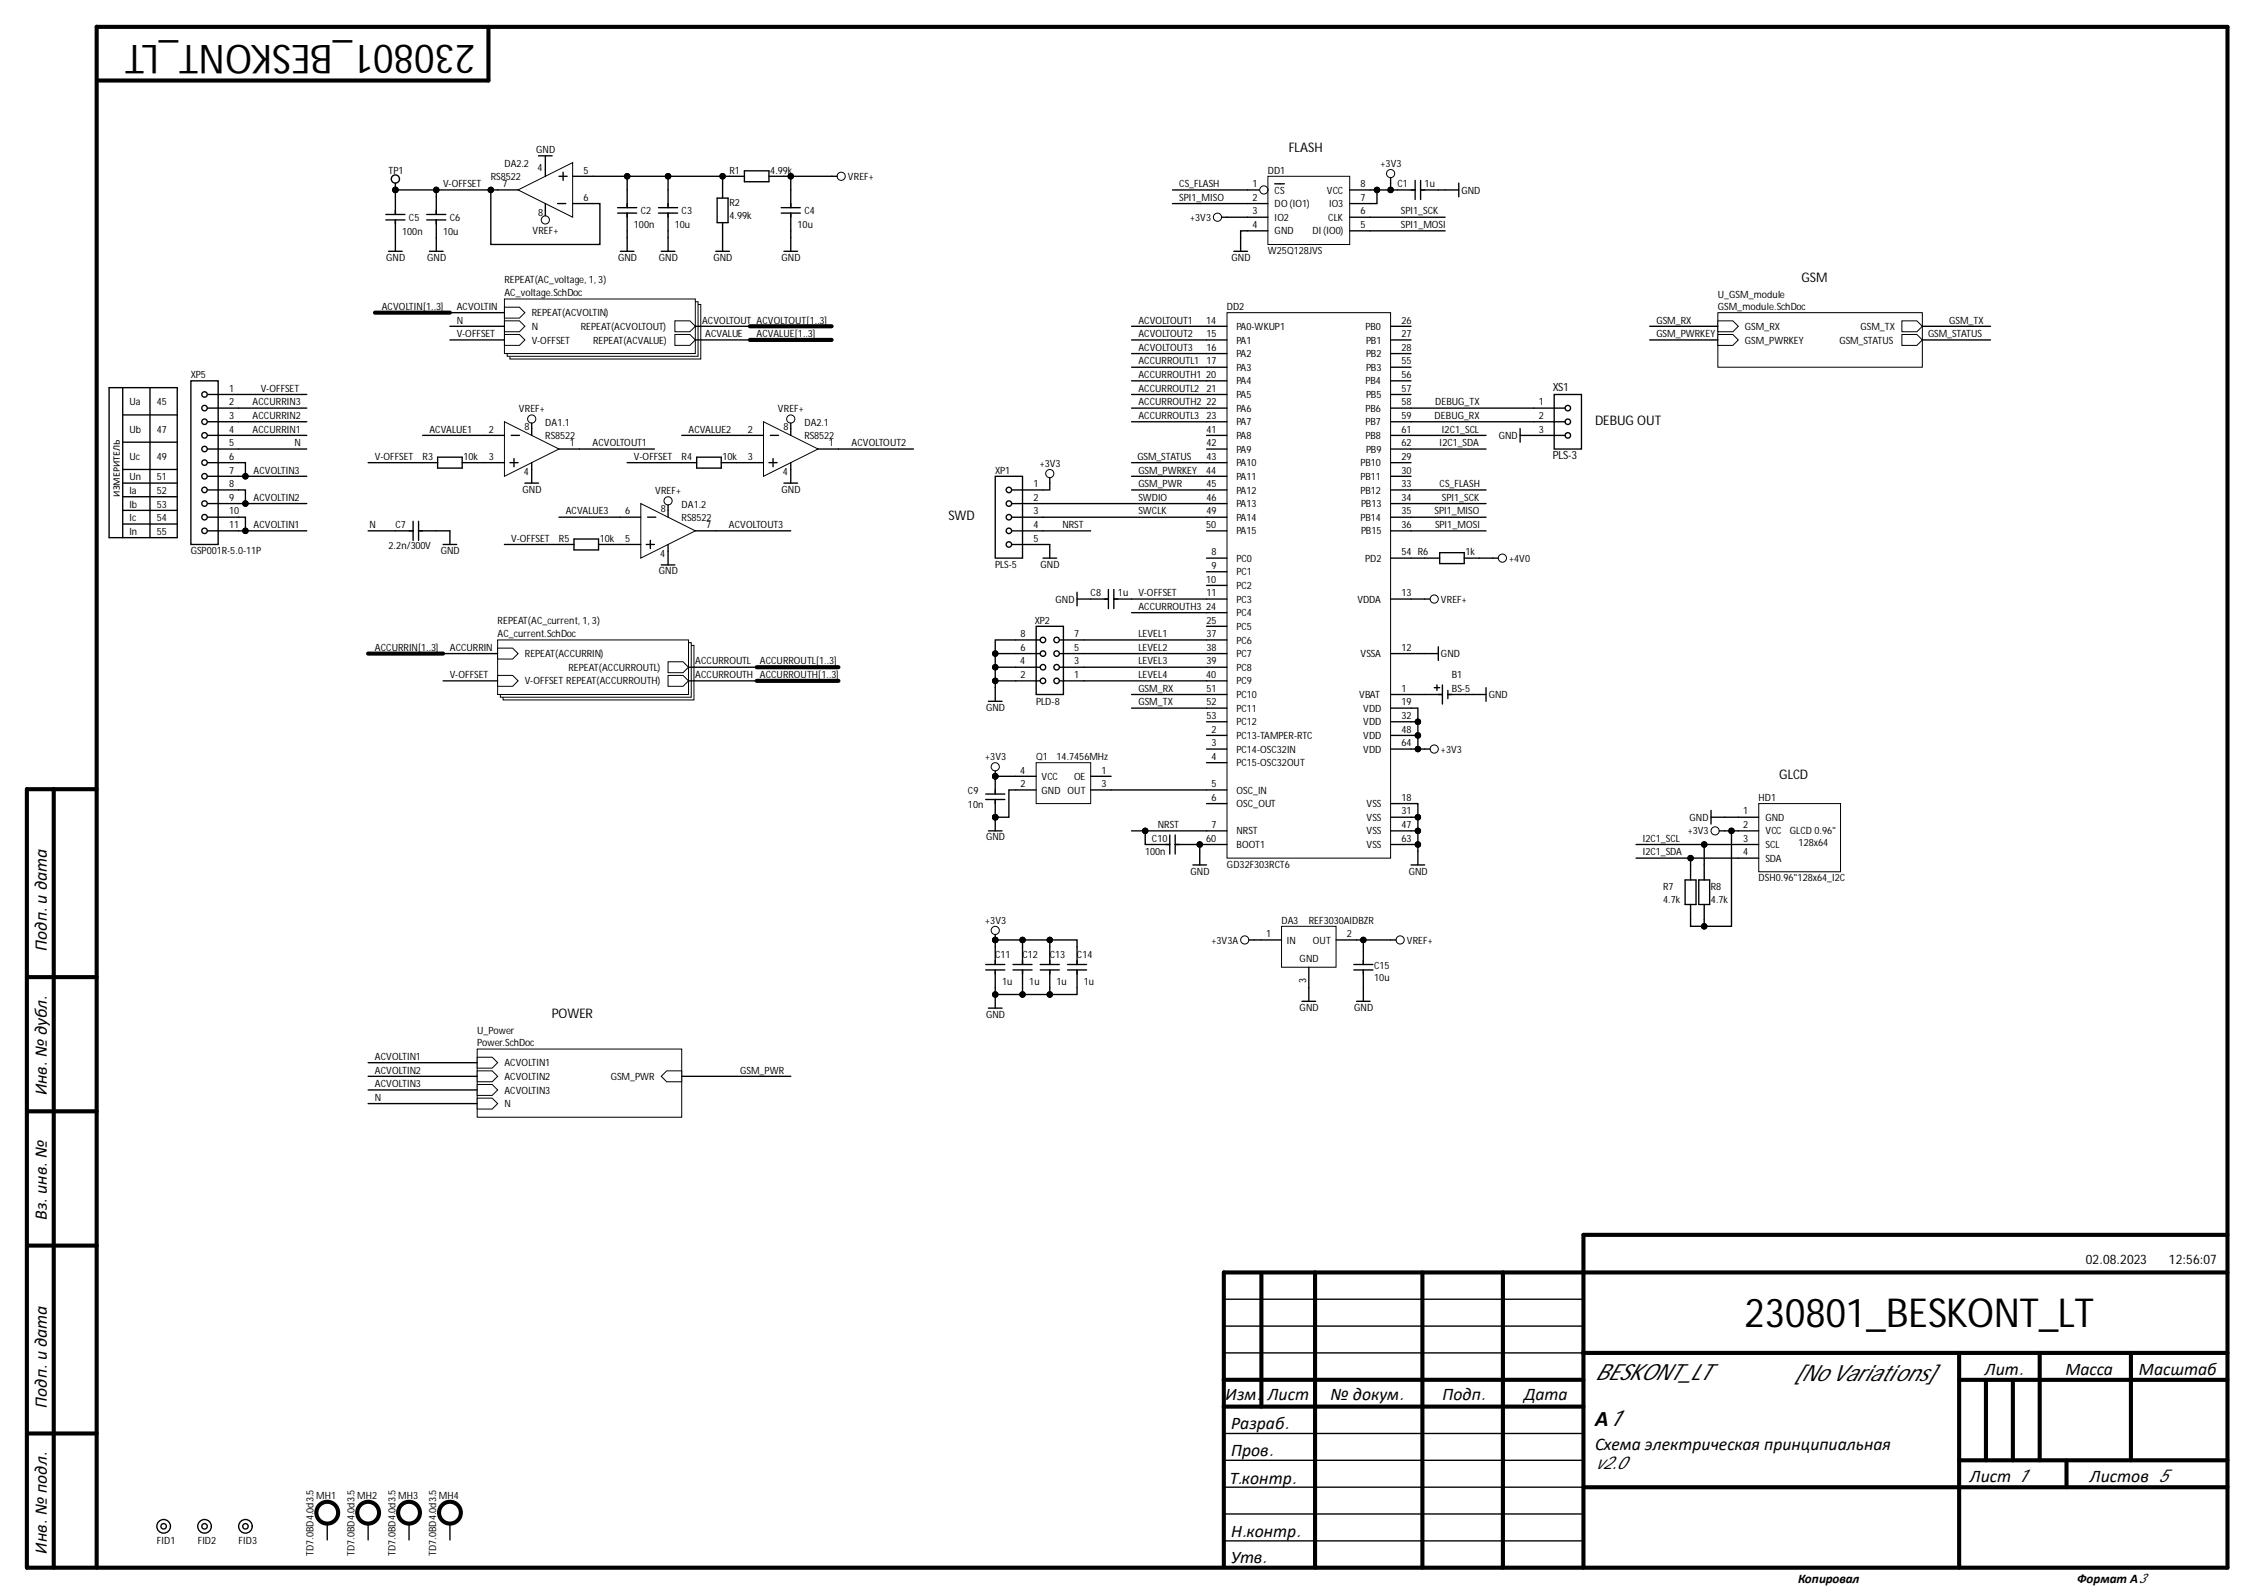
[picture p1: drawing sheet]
<svg xmlns="http://www.w3.org/2000/svg" width="420mm" height="297mm" viewBox="0 0 420 297" stroke-linecap="round" stroke-linejoin="round" font-family="sans-serif">
<defs><g id="words">
<g font-size="7.4">
<text x="88.5" y="8.4" transform="rotate(-180 88.5 8.4)">230801_BESKONT_LT</text>
<text x="324.6" y="247">230801_BESKONT_LT</text>
</g>
<g font-size="4.1">
<text x="296.8" y="256.8">BESKONT_LT</text>
<text x="333.8" y="257.1">[No Variations]</text>
<text x="296.8" y="265.5">А1</text>
</g>
<g font-size="3.3">
<text x="8.7" y="177" transform="rotate(-90 8.7 177)">Подп. и дата</text>
<text x="8.7" y="203.9" transform="rotate(-90 8.7 203.9)">Инв. № дубл.</text>
<text x="8.7" y="227" transform="rotate(-90 8.7 227)">Вз. инв. №</text>
<text x="369.4" y="255.8">Лит.</text>
<text x="384.3" y="255.8">Масса</text>
<text x="398" y="255.8">Масштаб</text>
<text x="8.7" y="262" transform="rotate(-90 8.7 262)">Подп. и дата</text>
<text x="228.1" y="260.6">Изм.</text>
<text x="235.9" y="260.6">Лист</text>
<text x="247.6" y="260.6">№ докум.</text>
<text x="268.4" y="260.6">Подп.</text>
<text x="283.6" y="260.6">Дата</text>
<text x="229.1" y="266">Разраб.</text>
<text x="296.8" y="269.8">Схема электрическая принципиальная</text>
<text x="229.1" y="271">Пров.</text>
<text x="296.8" y="273.3">v2.0</text>
<text x="366.6" y="275.9">Лист 1</text>
<text x="388.9" y="275.9">Листов 5</text>
<text x="228.8" y="276.1">Т.контр.</text>
<text x="229.1" y="286">Н.контр.</text>
<text x="8.7" y="289.1" transform="rotate(-90 8.7 289.1)">Инв. № подл.</text>
<text x="229.1" y="290.8">Утв.</text>
</g>
<g font-size="2.5">
<text x="239.8" y="28.3">FLASH</text>
<text x="335.2" y="52.4">GSM</text>
<text x="296.8" y="79.1">DEBUG OUT</text>
<text x="176.5" y="96.9">SWD</text>
<text x="331.1" y="145.1">GLCD</text>
<text x="102.7" y="189.5">POWER</text>
<text x="388.1" y="235.2">02.08.2023</text>
<text x="403.6" y="235.2">12:56:07</text>
<text x="334.6" y="294.6">Копировал</text>
<text x="386.5" y="294.6">Формат А3</text>
</g>
<g font-size="2.1">
<text x="288.9" y="72.8">XS1</text>
<text x="288.9" y="85.5">PLS-3</text>
</g>
<g font-size="1.9">
<text x="99.8" y="28.5">GND</text>
<text x="72.3" y="32.3">TP1</text>
<text x="82.4" y="34.8">V-OFFSET</text>
<text x="91.3" y="33.6">RS8522</text>
<text x="93.5" y="34.8">7</text>
<text x="93.9" y="31">DA2.2</text>
<text x="100" y="31.8">4</text>
<text x="108.6" y="32.3">5</text>
<text x="135.7" y="32.3">R1</text>
<text x="143.3" y="32.3">4.99k</text>
<text x="157.8" y="33.5">VREF+</text>
<text x="219.4" y="34.8">CS_FLASH</text>
<text x="233.1" y="34.8">1</text>
<text x="235.9" y="32.3">DD1</text>
<text x="253.2" y="34.8">8</text>
<text x="256.9" y="31">+3V3</text>
<text x="260" y="34.8">C1</text>
<text x="265.1" y="34.8">1u</text>
<text x="76.1" y="41.2">C5</text>
<text x="83.7" y="41.2">C6</text>
<text x="100.1" y="40.2">8</text>
<text x="108.6" y="37.4">6</text>
<text x="119.2" y="39.9">C2</text>
<text x="126.8" y="39.9">C3</text>
<text x="135.7" y="38.4">R2</text>
<text x="135.7" y="40.7">4.99k</text>
<text x="149.7" y="39.9">C4</text>
<text x="219.4" y="37.4">SPI1_MISO</text>
<text x="221.5" y="41.1">+3V3</text>
<text x="233.1" y="39.9">3</text>
<text x="233.1" y="37.4">2</text>
<text x="237.2" y="41.1">IO2</text>
<text x="237.2" y="38.6">DO (IO1)</text>
<text x="237.2" y="36">CS</text>
<text x="246.9" y="36">VCC</text>
<text x="247.2" y="41.1">CLK</text>
<text x="247.3" y="38.6">IO3</text>
<text x="253.2" y="37.4">7</text>
<text x="253.2" y="39.9">6</text>
<text x="260.7" y="39.9">SPI1_SCK</text>
<text x="271.9" y="36">GND</text>
<text x="74.8" y="43.7">100n</text>
<text x="82.4" y="43.7">10u</text>
<text x="99.1" y="43.5">VREF+</text>
<text x="118" y="42.5">100n</text>
<text x="125.6" y="42.5">10u</text>
<text x="148.4" y="42.5">10u</text>
<text x="233.1" y="42.5">4</text>
<text x="235.9" y="47.3">W25Q128JVS</text>
<text x="237.2" y="43.6">GND</text>
<text x="244.2" y="43.6">DI (IO0)</text>
<text x="253.2" y="42.5">5</text>
<text x="260.7" y="42.5">SPI1_MOSI</text>
<text x="71.9" y="48.5">GND</text>
<text x="79.5" y="48.5">GND</text>
<text x="93.9" y="52.6">REPEAT(AC_voltage, 1, 3)</text>
<text x="115" y="48.5">GND</text>
<text x="122.6" y="48.5">GND</text>
<text x="132.8" y="48.5">GND</text>
<text x="145.4" y="48.5">GND</text>
<text x="229.2" y="48.5">GND</text>
<text x="71" y="57.7">ACVOLTIN[1..3]</text>
<text x="85" y="57.7">ACVOLTIN</text>
<text x="93.9" y="55.1">AC_voltage.SchDoc</text>
<text x="98.9" y="58.9">REPEAT(ACVOLTIN)</text>
<text x="228.3" y="57.7">DD2</text>
<text x="319.6" y="55.4">U_GSM_module</text>
<text x="319.6" y="57.7">GSM_module.SchDoc</text>
<text x="85" y="60.2">N</text>
<text x="85" y="62.8">V-OFFSET</text>
<text x="98.9" y="61.4">N</text>
<text x="98.9" y="63.9">V-OFFSET</text>
<text x="108.1" y="61.4">REPEAT(ACVOLTOUT)</text>
<text x="110.4" y="63.9">REPEAT(ACVALUE)</text>
<text x="130.6" y="60.2">ACVOLTOUT ACVOLTOUT[1..3]</text>
<text x="131.2" y="62.8">ACVALUE</text>
<text x="140.8" y="62.8">ACVALUE[1..3]</text>
<text x="211.8" y="60.2">ACVOLTOUT1</text>
<text x="211.8" y="62.8">ACVOLTOUT2</text>
<text x="211.8" y="65.3">ACVOLTOUT3</text>
<text x="224.4" y="60.2">14</text>
<text x="224.5" y="62.8">15</text>
<text x="224.5" y="65.3">16</text>
<text x="230.1" y="61.4">PA0-WKUP1</text>
<text x="230.1" y="63.9">PA1</text>
<text x="254.1" y="61.4">PB0</text>
<text x="254.2" y="63.9">PB1</text>
<text x="260.8" y="60.2">26</text>
<text x="260.8" y="62.8">27</text>
<text x="260.8" y="65.3">28</text>
<text x="308.2" y="60.2">GSM_RX</text>
<text x="308.2" y="62.8">GSM_PWRKEY</text>
<text x="324.7" y="63.9">GSM_PWRKEY</text>
<text x="324.7" y="61.4">GSM_RX</text>
<text x="342.3" y="63.9">GSM_STATUS</text>
<text x="346.2" y="61.4">GSM_TX</text>
<text x="358.8" y="62.8">GSM_STATUS</text>
<text x="362.7" y="60.2">GSM_TX</text>
<text x="35.5" y="70.4">XP5</text>
<text x="211.8" y="67.8">ACCURROUTL1</text>
<text x="211.8" y="70.4">ACCURROUTH1</text>
<text x="224.4" y="70.4">20</text>
<text x="224.5" y="67.8">17</text>
<text x="230.1" y="66.5">PA2</text>
<text x="230.1" y="69">PA3</text>
<text x="230.1" y="71.6">PA4</text>
<text x="254.1" y="71.6">PB4</text>
<text x="254.2" y="69">PB3</text>
<text x="254.2" y="66.5">PB2</text>
<text x="260.8" y="67.8">55</text>
<text x="260.8" y="70.4">56</text>
<text x="24.1" y="75.5">Ua</text>
<text x="29.2" y="75.5">45</text>
<text x="42.6" y="72.9">1</text>
<text x="42.6" y="78">3</text>
<text x="42.6" y="75.5">2</text>
<text x="47" y="78">ACCURRIN2</text>
<text x="47" y="75.5">ACCURRIN3</text>
<text x="48.5" y="72.9">V-OFFSET</text>
<text x="96.6" y="76.7">VREF+</text>
<text x="144.8" y="76.7">VREF+</text>
<text x="211.8" y="72.9">ACCURROUTL2</text>
<text x="211.8" y="78">ACCURROUTL3</text>
<text x="211.8" y="75.5">ACCURROUTH2</text>
<text x="224.5" y="72.9">21</text>
<text x="224.5" y="75.5">22</text>
<text x="224.5" y="78">23</text>
<text x="230.1" y="74.1">PA5</text>
<text x="230.1" y="76.6">PA6</text>
<text x="254.1" y="76.6">PB6</text>
<text x="254.2" y="74.1">PB5</text>
<text x="260.8" y="72.9">57</text>
<text x="260.8" y="75.5">58</text>
<text x="260.8" y="78">59</text>
<text x="267" y="78">DEBUG_RX</text>
<text x="267" y="75.5">DEBUG_TX</text>
<text x="286.3" y="75.5">1</text>
<text x="286.3" y="78">2</text>
<text x="24.1" y="80.5">Ub</text>
<text x="29.2" y="80.5">47</text>
<text x="42.6" y="83.1">5</text>
<text x="42.6" y="80.5">4</text>
<text x="47" y="80.5">ACCURRIN1</text>
<text x="54.8" y="83.1">N</text>
<text x="79.9" y="80.5">ACVALUE1</text>
<text x="91" y="80.5">2</text>
<text x="97.6" y="80">8</text>
<text x="101.5" y="79.3">DA1.1</text>
<text x="101.5" y="81.8">RS8522</text>
<text x="106" y="83.1">1</text>
<text x="110.3" y="83.1">ACVOLTOUT1</text>
<text x="128.1" y="80.5">ACVALUE2</text>
<text x="139.2" y="80.5">2</text>
<text x="145.8" y="80">8</text>
<text x="149.7" y="79.3">DA2.1</text>
<text x="149.7" y="81.8">RS8522</text>
<text x="154.2" y="83.1">1</text>
<text x="158.5" y="83.1">ACVOLTOUT2</text>
<text x="224.5" y="80.5">41</text>
<text x="224.5" y="83.1">42</text>
<text x="230.1" y="79.2">PA7</text>
<text x="230.1" y="81.7">PA8</text>
<text x="254.1" y="79.2">PB7</text>
<text x="254.1" y="81.7">PB8</text>
<text x="260.8" y="80.5">61</text>
<text x="260.8" y="83.1">62</text>
<text x="267.9" y="83.1">I2C1_SDA</text>
<text x="268.3" y="80.5">I2C1_SCL</text>
<text x="278.9" y="81.7">GND</text>
<text x="286.3" y="80.5">3</text>
<text x="24.1" y="85.6">Uc</text>
<text x="24.1" y="89.4">Un</text>
<text x="29.2" y="85.6">49</text>
<text x="29.2" y="89.4">51</text>
<text x="42.6" y="85.6">6</text>
<text x="42.6" y="88.1">7</text>
<text x="47.2" y="88.1">ACVOLTIN3</text>
<text x="69.8" y="85.6">V-OFFSET</text>
<text x="78.6" y="85.6">R3</text>
<text x="86.3" y="85.6">10k</text>
<text x="91" y="85.6">3</text>
<text x="97.5" y="88.4">4</text>
<text x="118" y="85.6">V-OFFSET</text>
<text x="126.8" y="85.6">R4</text>
<text x="134.5" y="85.6">10k</text>
<text x="139.2" y="85.6">3</text>
<text x="145.7" y="88.4">4</text>
<text x="185.2" y="88.1">XP1</text>
<text x="193.5" y="86.9">+3V3</text>
<text x="211.7" y="85.6">GSM_STATUS</text>
<text x="211.8" y="88.1">GSM_PWRKEY</text>
<text x="224.4" y="88.1">44</text>
<text x="224.5" y="85.6">43</text>
<text x="230.1" y="84.2">PA9</text>
<text x="230.1" y="86.8">PA10</text>
<text x="230.1" y="89.3">PA11</text>
<text x="253.2" y="86.8">PB10</text>
<text x="253.2" y="89.3">PB11</text>
<text x="254.2" y="84.2">PB9</text>
<text x="260.8" y="85.6">29</text>
<text x="260.8" y="88.1">30</text>
<text x="22.3" y="92.5" transform="rotate(-90 22.3 92.5)">ИЗМЕРИТЕЛЬ</text>
<text x="24.1" y="91.9">Ia</text>
<text x="24.1" y="94.5">Ib</text>
<text x="29.2" y="91.9">52</text>
<text x="29.2" y="94.5">53</text>
<text x="42.6" y="90.7">8</text>
<text x="42.6" y="93.2">9</text>
<text x="42.6" y="95.8">10</text>
<text x="47.2" y="93.2">ACVOLTIN2</text>
<text x="97.2" y="91.7">GND</text>
<text x="105.3" y="95.8">ACVALUE3</text>
<text x="116.4" y="95.8">6</text>
<text x="121.9" y="91.9">VREF+</text>
<text x="123" y="95.2">8</text>
<text x="126.8" y="94.5">DA1.2</text>
<text x="145.4" y="91.7">GND</text>
<text x="192.3" y="90.7">1</text>
<text x="192.3" y="95.8">3</text>
<text x="192.3" y="93.2">2</text>
<text x="211.8" y="93.2">SWDIO</text>
<text x="211.8" y="95.8">SWCLK</text>
<text x="211.8" y="90.7">GSM_PWR</text>
<text x="224.5" y="90.7">45</text>
<text x="224.5" y="93.2">46</text>
<text x="224.5" y="95.8">49</text>
<text x="230.1" y="91.9">PA12</text>
<text x="230.1" y="94.4">PA13</text>
<text x="253.2" y="91.9">PB12</text>
<text x="253.3" y="94.4">PB13</text>
<text x="260.8" y="90.7">33</text>
<text x="260.8" y="93.2">34</text>
<text x="260.8" y="95.8">35</text>
<text x="267" y="95.8">SPI1_MISO</text>
<text x="267.9" y="90.7">CS_FLASH</text>
<text x="268.3" y="93.2">SPI1_SCK</text>
<text x="24.1" y="97">Ic</text>
<text x="24.1" y="99.6">In</text>
<text x="29.2" y="97">54</text>
<text x="29.2" y="99.6">55</text>
<text x="42.6" y="98.3">11</text>
<text x="47.2" y="98.3">ACVOLTIN1</text>
<text x="68.7" y="98.3">N</text>
<text x="73.6" y="98.3">C7</text>
<text x="95.1" y="100.8">V-OFFSET</text>
<text x="104" y="100.8">R5</text>
<text x="111.6" y="100.8">10k</text>
<text x="116.4" y="100.8">5</text>
<text x="126.8" y="97">RS8522</text>
<text x="131.4" y="98.3">7</text>
<text x="135.6" y="98.3">ACVOLTOUT3</text>
<text x="192.3" y="100.8">5</text>
<text x="192.3" y="98.3">4</text>
<text x="197.7" y="98.3">NRST</text>
<text x="224.4" y="98.3">50</text>
<text x="230.1" y="96.9">PA14</text>
<text x="230.1" y="99.5">PA15</text>
<text x="253.2" y="96.9">PB14</text>
<text x="253.3" y="99.5">PB15</text>
<text x="260.8" y="98.3">36</text>
<text x="267" y="98.3">SPI1_MOSI</text>
<text x="35.5" y="103.1">GSP001R-5.0-11P</text>
<text x="72.3" y="102.1">2.2n/300V</text>
<text x="82" y="103.1">GND</text>
<text x="122.6" y="106.9">GND</text>
<text x="122.9" y="103.6">4</text>
<text x="185.2" y="105.7">PLS-5</text>
<text x="193.6" y="105.7">GND</text>
<text x="225.4" y="103.4">8</text>
<text x="225.4" y="105.9">9</text>
<text x="230.1" y="104.6">PC0</text>
<text x="230.1" y="107.1">PC1</text>
<text x="254" y="104.6">PD2</text>
<text x="260.8" y="103.4">54 R6</text>
<text x="272.7" y="103.4">1k</text>
<text x="280.8" y="104.6">+4V0</text>
<text x="196.4" y="112.2">GND</text>
<text x="202.9" y="111">C8</text>
<text x="208" y="111">1u</text>
<text x="211.8" y="113.5">ACCURROUTH3</text>
<text x="211.8" y="111">V-OFFSET</text>
<text x="224.4" y="108.4">10</text>
<text x="224.4" y="113.5">24</text>
<text x="224.5" y="111">11</text>
<text x="230.1" y="109.6">PC2</text>
<text x="230.1" y="112.2">PC3</text>
<text x="252.6" y="112.2">VDDA</text>
<text x="260.8" y="111">13</text>
<text x="268.1" y="112.2">VREF+</text>
<text x="92.6" y="116.1">REPEAT(AC_current, 1, 3)</text>
<text x="92.6" y="118.6">AC_current.SchDoc</text>
<text x="189.9" y="118.6">8</text>
<text x="192.5" y="116.1">XP2</text>
<text x="199.9" y="118.6">7</text>
<text x="211.8" y="118.6">LEVEL1</text>
<text x="224.5" y="116.1">25</text>
<text x="224.5" y="118.6">37</text>
<text x="230.1" y="114.7">PC4</text>
<text x="230.1" y="117.2">PC5</text>
<text x="230.1" y="119.8">PC6</text>
<text x="69.8" y="121.1">ACCURRIN[1..3]</text>
<text x="83.7" y="121.1">ACCURRIN</text>
<text x="97.7" y="122.3">REPEAT(ACCURRIN)</text>
<text x="105.8" y="124.9">REPEAT(ACCURROUTL)</text>
<text x="129.4" y="123.7">ACCURROUTL</text>
<text x="141.4" y="123.7">ACCURROUTL[1..3]</text>
<text x="189.8" y="123.7">4</text>
<text x="189.9" y="121.1">6</text>
<text x="199.9" y="123.7">3</text>
<text x="199.9" y="121.1">5</text>
<text x="211.8" y="121.1">LEVEL2</text>
<text x="211.8" y="123.7">LEVEL3</text>
<text x="224.5" y="123.7">39</text>
<text x="224.5" y="121.1">38</text>
<text x="230.1" y="124.9">PC8</text>
<text x="230.1" y="122.3">PC7</text>
<text x="253.2" y="122.3">VSSA</text>
<text x="260.8" y="121.1">12</text>
<text x="268.1" y="122.3">GND</text>
<text x="83.7" y="126.2">V-OFFSET</text>
<text x="97.7" y="127.4">V-OFFSET REPEAT(ACCURROUTH)</text>
<text x="129.4" y="126.2">ACCURROUTH ACCURROUTH[1..3]</text>
<text x="189.9" y="126.2">2</text>
<text x="192.8" y="131.3">PLD-8</text>
<text x="199.9" y="126.2">1</text>
<text x="211.8" y="126.2">LEVEL4</text>
<text x="211.8" y="128.7">GSM_RX</text>
<text x="211.8" y="131.3">GSM_TX</text>
<text x="224.4" y="126.2">40</text>
<text x="224.5" y="128.7">51</text>
<text x="224.5" y="131.3">52</text>
<text x="230.1" y="127.4">PC9</text>
<text x="230.1" y="129.9">PC10</text>
<text x="252.9" y="129.9">VBAT</text>
<text x="260.8" y="128.7">1</text>
<text x="260.8" y="131.3">19</text>
<text x="270.2" y="126.2">B1</text>
<text x="270.2" y="128.7">BS-5</text>
<text x="277" y="129.9">GND</text>
<text x="183.5" y="132.3">GND</text>
<text x="224.5" y="133.8">53</text>
<text x="225.4" y="136.4">2</text>
<text x="230.1" y="137.5">PC13-TAMPER-RTC</text>
<text x="230.1" y="132.5">PC11</text>
<text x="230.1" y="135">PC12</text>
<text x="253.7" y="132.5">VDD</text>
<text x="253.7" y="137.5">VDD</text>
<text x="253.7" y="135">VDD</text>
<text x="260.8" y="136.4">48</text>
<text x="260.8" y="133.8">32</text>
<text x="183.3" y="141.4">+3V3</text>
<text x="189.8" y="144">4</text>
<text x="192.8" y="141.4">Q1</text>
<text x="196.6" y="141.4">14.7456MHz</text>
<text x="205" y="144">1</text>
<text x="225.4" y="138.9">3</text>
<text x="225.4" y="141.4">4</text>
<text x="230.1" y="140.1">PC14-OSC32IN</text>
<text x="230.1" y="142.6">PC15-OSC32OUT</text>
<text x="253.7" y="140.1">VDD</text>
<text x="260.8" y="138.9">64</text>
<text x="268.1" y="140.1">+3V3</text>
<text x="180.1" y="147.8">C9</text>
<text x="189.9" y="146.5">2</text>
<text x="193.8" y="147.7">GND OUT</text>
<text x="193.8" y="145.2">VCC</text>
<text x="199.9" y="145.2">OE</text>
<text x="205" y="146.5">3</text>
<text x="225.4" y="146.5">5</text>
<text x="225.4" y="149.1">6</text>
<text x="230.1" y="147.7">OSC_IN</text>
<text x="260.8" y="149.1">18</text>
<text x="327.3" y="149.1">HD1</text>
<text x="180.1" y="150.3">10n</text>
<text x="215.5" y="154.1">NRST</text>
<text x="225.4" y="154.1">7</text>
<text x="230.1" y="155.3">NRST</text>
<text x="230.1" y="150.2">OSC_OUT</text>
<text x="254.3" y="150.2">VSS</text>
<text x="254.3" y="152.8">VSS</text>
<text x="254.3" y="155.3">VSS</text>
<text x="260.8" y="151.6">31</text>
<text x="260.8" y="154.1">47</text>
<text x="314.1" y="155.3">+3V3</text>
<text x="314.4" y="152.8">GND</text>
<text x="324.4" y="151.6">1</text>
<text x="324.4" y="154.1">2</text>
<text x="328.5" y="152.8">GND</text>
<text x="328.5" y="155.3">VCC</text>
<text x="333.1" y="155.1">GLCD 0.96&quot;</text>
<text x="183.5" y="156.4">GND</text>
<text x="213.1" y="159.2">100n</text>
<text x="214.4" y="156.7">C10</text>
<text x="224.4" y="156.7">60</text>
<text x="228.3" y="161.5">GD32F303RCT6</text>
<text x="230.1" y="157.9">BOOT1</text>
<text x="254.3" y="157.9">VSS</text>
<text x="260.8" y="156.7">63</text>
<text x="305.7" y="156.7">I2C1_SCL</text>
<text x="305.7" y="159.2">I2C1_SDA</text>
<text x="324.4" y="156.7">3</text>
<text x="324.4" y="159.2">4</text>
<text x="328.5" y="157.9">SCL</text>
<text x="328.5" y="160.4">SDA</text>
<text x="334.7" y="157.4">128x64</text>
<text x="221.6" y="162.8">GND</text>
<text x="262.1" y="162.8">GND</text>
<text x="309.5" y="165.5">R7</text>
<text x="318.4" y="165.5">R8</text>
<text x="327.3" y="164">DSH0.96&quot;128x64_I2C</text>
<text x="183.3" y="171.9">+3V3</text>
<text x="238.5" y="171.9">DA3</text>
<text x="243.5" y="171.9">REF3030AIDBZR</text>
<text x="309.5" y="168.1">4.7k</text>
<text x="318.4" y="168.1">4.7k</text>
<text x="185.2" y="178.2">C11</text>
<text x="190.3" y="178.2">C12</text>
<text x="195.3" y="178.2">C13</text>
<text x="200.4" y="178.2">C14</text>
<text x="225.4" y="175.6">+3V3A</text>
<text x="235.6" y="174.4">1</text>
<text x="239.5" y="175.6">IN</text>
<text x="241.8" y="179">GND</text>
<text x="244.3" y="175.6">OUT</text>
<text x="250.6" y="174.4">2</text>
<text x="261.8" y="175.6">VREF+</text>
<text x="186.5" y="183.3">1u</text>
<text x="191.5" y="183.3">1u</text>
<text x="196.6" y="183.3">1u</text>
<text x="201.7" y="183.3">1u</text>
<text x="243" y="182.9" transform="rotate(-90 243 182.9)">3</text>
<text x="255.7" y="180.3">C15</text>
<text x="255.7" y="182.6">10u</text>
<text x="183.5" y="189.4">GND</text>
<text x="241.8" y="188.1">GND</text>
<text x="252" y="188.1">GND</text>
<text x="69.8" y="197.3">ACVOLTIN1</text>
<text x="88.8" y="192.5">U_Power</text>
<text x="88.8" y="194.7">Power.SchDoc</text>
<text x="69.8" y="199.8">ACVOLTIN2</text>
<text x="69.8" y="202.3">ACVOLTIN3</text>
<text x="93.9" y="198.5">ACVOLTIN1</text>
<text x="93.9" y="201">ACVOLTIN2</text>
<text x="93.9" y="203.5">ACVOLTIN3</text>
<text x="113.7" y="201">GSM_PWR</text>
<text x="137.8" y="199.8">GSM_PWR</text>
<text x="69.8" y="204.9">N</text>
<text x="93.9" y="206.1">N</text>
<text x="58.9" y="279">MH1</text>
<text x="66.5" y="279">MH2</text>
<text x="74.1" y="279">MH3</text>
<text x="81.7" y="279">MH4</text>
<text x="29.2" y="287.4">FID1</text>
<text x="36.8" y="287.4">FID2</text>
<text x="44.4" y="287.4">FID3</text>
<text x="58.3" y="289.7" transform="rotate(-90 58.3 289.7)">TD7.0BD4.0d3.5</text>
<text x="66" y="289.7" transform="rotate(-90 66 289.7)">TD7.0BD4.0d3.5</text>
<text x="73.6" y="289.7" transform="rotate(-90 73.6 289.7)">TD7.0BD4.0d3.5</text>
<text x="81.2" y="289.7" transform="rotate(-90 81.2 289.7)">TD7.0BD4.0d3.5</text>
</g>
</g></defs>
<g fill="none" stroke="#000" stroke-width=".76">
<path d="M18 5v286.8M18 5h396.5v286.8h-409.5M90.9 5v10h-72.8M5 146.9v144.9M5.1 146.9h12.9M10 146.9v144.9M5 181.9h13M5.1 206.8h12.9M5.1 231.8h12.9M227.7 236.8v54.8M227.7 236.8h186.8M234.7 236.9v24.9"/>
<path d="M244.7 236.8v55M264.7 236.8v55M279.7 236.8v55M414.5 229.8h-119.8v62M227.7 256.8h67M294.5 251.8h120M364.6 251.8v40M364.6 256.8h49.9M369.6 256.8v15M374.6 256.8v15M379.6 251.8v20M396.5 251.8v20"/>
<path d="M5.1 266.8h12.9M227.7 261.8h67M294.7 276.8h119.8M364.6 271.8h49.9M384.5 271.8v5"/>
</g>
<g fill="none" stroke="#000" stroke-width=".25">
<path d="M227.7 246.8h67M227.7 241.8h67M227.7 251.8h67M227.7 276.8h67M227.7 266.8h67M227.7 271.8h67M30.2 284.1h.3M227.7 281.8h67M227.7 286.8h67"/>
<circle cx="30.5" cy="284.1" r="1.27"/>
</g>
<circle cx="30.5" cy="284.1" r=".51" fill="#fff"/>
<g fill="none" stroke="#000" stroke-width=".25">
<path d="M37.8 284.1h.3"/>
<circle cx="30.5" cy="284.1" r=".51"/>
<circle cx="38.1" cy="284.1" r="1.27"/>
</g>
<circle cx="38.1" cy="284.1" r=".51" fill="#fff"/>
<g fill="none" stroke="#000" stroke-width=".25">
<path d="M45.4 284.1h.3"/>
<circle cx="38.1" cy="284.1" r=".51"/>
<circle cx="45.7" cy="284.1" r="1.27"/>
</g>
<circle cx="45.7" cy="284.1" r=".51" fill="#fff"/>
<g fill="none" stroke="#000" stroke-width=".25">
<path d="M100.2 29h2.5M101.5 29v2.5M35.5 70.9h5.1v30.4h-5.1zM38.1 73.4h6.3M40.6 78.5h3.8M40.6 76h3.8M40.6 83.6h3.8M40.6 81h3.8"/>
<circle cx="45.7" cy="284.1" r=".51"/>
</g>
<circle cx="38.1" cy="73.4" r=".51" fill="#fff"/>
<g fill="none" stroke="#000" stroke-width=".25">
<path d="M38.1 76h2.5"/>
<circle cx="38.1" cy="73.4" r=".51"/>
</g>
<circle cx="38.1" cy="76" r=".51" fill="#fff"/>
<g fill="none" stroke="#000" stroke-width=".25">
<path d="M38.1 78.5h2.5"/>
<circle cx="38.1" cy="76" r=".51"/>
</g>
<circle cx="38.1" cy="78.5" r=".51" fill="#fff"/>
<g fill="none" stroke="#000" stroke-width=".25">
<path d="M38.1 81h2.5"/>
<circle cx="38.1" cy="78.5" r=".51"/>
</g>
<circle cx="38.1" cy="81" r=".51" fill="#fff"/>
<g fill="none" stroke="#000" stroke-width=".25">
<path d="M38.1 83.6h2.5"/>
<circle cx="38.1" cy="81" r=".51"/>
</g>
<circle cx="38.1" cy="83.6" r=".51" fill="#fff"/>
<g fill="none" stroke="#000" stroke-width=".25">
<path d="M38.1 86.1h6.3"/>
<circle cx="38.1" cy="83.6" r=".51"/>
</g>
<circle cx="38.1" cy="86.1" r=".51" fill="#fff"/>
<g fill="none" stroke="#000" stroke-width=".25">
<path d="M38.1 88.6h6.3"/>
<circle cx="38.1" cy="86.1" r=".51"/>
</g>
<circle cx="38.1" cy="88.6" r=".51" fill="#fff"/>
<g fill="none" stroke="#000" stroke-width=".25">
<path d="M38.1 91.2h6.3"/>
<circle cx="38.1" cy="88.6" r=".51"/>
</g>
<circle cx="38.1" cy="91.2" r=".51" fill="#fff"/>
<g fill="none" stroke="#000" stroke-width=".25">
<path d="M38.1 93.7h6.3M40.6 96.3h3.8"/>
<circle cx="38.1" cy="91.2" r=".51"/>
</g>
<circle cx="38.1" cy="93.7" r=".51" fill="#fff"/>
<g fill="none" stroke="#000" stroke-width=".25">
<path d="M38.1 96.3h2.5"/>
<circle cx="38.1" cy="93.7" r=".51"/>
</g>
<circle cx="38.1" cy="96.3" r=".51" fill="#fff"/>
<g fill="none" stroke="#000" stroke-width=".25">
<path d="M38.1 98.8h6.3"/>
<circle cx="38.1" cy="96.3" r=".51"/>
</g>
<circle cx="38.1" cy="98.8" r=".51" fill="#fff"/>
<g fill="none" stroke="#000" stroke-width=".25">
<path d="M20.3 72.1h12.7v28h-12.7zM22.8 72.1v28M22.8 77.2h10.2M27.9 72.1v28M22.8 82.3h10.2M22.8 87.4h10.2M22.8 89.9h10.2M22.8 92.5h10.2M22.8 95h10.2M22.8 97.5h10.2"/>
<circle cx="38.1" cy="98.8" r=".51"/>
</g>
<path d="M94.9 56.7h35.5v10.1h-35.5z" fill-rule="evenodd" fill="#fff"/>
<path d="M94.9 56.7h35.5v10.1h-35.5z" fill="none" stroke="#000" stroke-width=".19"/>
<path d="M94.4 56.2h35.5v10.1h-35.5z" fill-rule="evenodd" fill="#fff"/>
<path d="M94.4 56.2h35.5v10.1h-35.5z" fill="none" stroke="#000" stroke-width=".19"/>
<path d="M93.9 55.7h35.5v10.1h-35.5z" fill-rule="evenodd" fill="#fff"/>
<path d="M93.9 55.7h35.5v10.1h-35.5z" fill="none" stroke="#000" stroke-width=".19"/>
<path d="M125.6 59.7h2.8l1 1-1 1h-2.8z" fill-rule="evenodd" fill="#fff"/>
<path d="M125.6 59.7h2.8l1 1-1 1h-2.8z" fill="none" stroke="#000" stroke-width=".19"/>
<path d="M93.9 57.2h2.8l1 1-1 1h-2.8z" fill-rule="evenodd" fill="#fff"/>
<path d="M93.9 57.2h2.8l1 1-1 1h-2.8z" fill="none" stroke="#000" stroke-width=".19"/>
<path d="M93.9 59.7h2.8l1 1-1 1h-2.8z" fill-rule="evenodd" fill="#fff"/>
<path d="M93.9 59.7h2.8l1 1-1 1h-2.8z" fill="none" stroke="#000" stroke-width=".19"/>
<path d="M93.9 62.2h2.8l1 1.1-1 1h-2.8z" fill-rule="evenodd" fill="#fff"/>
<path d="M93.9 62.2h2.8l1 1.1-1 1h-2.8z" fill="none" stroke="#000" stroke-width=".19"/>
<path d="M125.6 62.2h2.8l1 1.1-1 1h-2.8z" fill-rule="evenodd" fill="#fff"/>
<path d="M125.6 62.2h2.8l1 1.1-1 1h-2.8z" fill="none" stroke="#000" stroke-width=".19"/>
<g fill="none" stroke="#000" stroke-width=".25">
<path d="M71.8 39.9h3.5M73.6 36.6v3.3M114.9 39.7h3.6M114.9 38.6h3.6M116.7 35.3v3.3M116.7 39.7v3.3M133.4 36.9h2.1v4.5h-2.1zM134.5 34.1v2.8M135.7 32.8h2.8M138.5 31.8h4.6v2h-4.6zM143.1 32.8h2.8M71.8 40.9h3.5"/>
<path d="M72.3 46.8h2.5M73.6 40.9v5.9M79.9 46.8h2.6M81.2 44.2v2.6M115.4 46.8h2.6M116.7 44.2v2.6M123 46.8h2.6M124.3 44.2v2.6M133.2 46.8h2.5M134.5 41.4v5.4M145.9 46.8h2.5M147.1 44.2v2.6"/>
</g>
<path d="M93.6 120.1h35.5v10.2h-35.5z" fill-rule="evenodd" fill="#fff"/>
<path d="M93.6 120.1h35.5v10.2h-35.5z" fill="none" stroke="#000" stroke-width=".19"/>
<path d="M93.1 119.6h35.5v10.2h-35.5z" fill-rule="evenodd" fill="#fff"/>
<path d="M93.1 119.6h35.5v10.2h-35.5z" fill="none" stroke="#000" stroke-width=".19"/>
<path d="M92.6 119.1h35.5v10.2h-35.5z" fill-rule="evenodd" fill="#fff"/>
<path d="M92.6 119.1h35.5v10.2h-35.5z" fill="none" stroke="#000" stroke-width=".19"/>
<path d="M124.3 125.7h2.8l1 1-1 1h-2.8z" fill-rule="evenodd" fill="#fff"/>
<path d="M124.3 125.7h2.8l1 1-1 1h-2.8z" fill="none" stroke="#000" stroke-width=".19"/>
<path d="M92.6 120.6h2.8l1 1-1 1.1h-2.8z" fill-rule="evenodd" fill="#fff"/>
<path d="M92.6 120.6h2.8l1 1-1 1.1h-2.8z" fill="none" stroke="#000" stroke-width=".19"/>
<path d="M124.3 123.2h2.8l1 1-1 1h-2.8z" fill-rule="evenodd" fill="#fff"/>
<path d="M124.3 123.2h2.8l1 1-1 1h-2.8z" fill="none" stroke="#000" stroke-width=".19"/>
<path d="M92.6 125.7h2.8l1 1-1 1h-2.8z" fill-rule="evenodd" fill="#fff"/>
<path d="M92.6 125.7h2.8l1 1-1 1h-2.8z" fill="none" stroke="#000" stroke-width=".19"/>
<path d="M73.6 98.8h3.3M76.9 97v3.6M77.9 98.8h3.3M77.9 97v3.6M83.7 98.8v2.5M82.5 101.3h2.5" fill="none" stroke="#000" stroke-width=".25"/>
<path d="M88.8 195.2h38.1v12.7h-38.1z" fill-rule="evenodd" fill="#fff"/>
<path d="M88.8 195.2h38.1v12.7h-38.1z" fill="none" stroke="#000" stroke-width=".19"/>
<path d="M124.1 199.3h2.8v2h-2.8l-1.1-1z" fill-rule="evenodd" fill="#fff"/>
<path d="M124.1 199.3h2.8v2h-2.8l-1.1-1z" fill="none" stroke="#000" stroke-width=".19"/>
<path d="M88.8 196.8h2.8l1 1-1 1h-2.8z" fill-rule="evenodd" fill="#fff"/>
<path d="M88.8 196.8h2.8l1 1-1 1h-2.8z" fill="none" stroke="#000" stroke-width=".19"/>
<path d="M88.8 199.3h2.8l1 1-1 1h-2.8z" fill-rule="evenodd" fill="#fff"/>
<path d="M88.8 199.3h2.8l1 1-1 1h-2.8z" fill="none" stroke="#000" stroke-width=".19"/>
<path d="M88.8 201.8h2.8l1 1.1-1 1h-2.8z" fill-rule="evenodd" fill="#fff"/>
<path d="M88.8 201.8h2.8l1 1.1-1 1h-2.8z" fill="none" stroke="#000" stroke-width=".19"/>
<path d="M88.8 204.4h2.8l1 1-1 1h-2.8z" fill-rule="evenodd" fill="#fff"/>
<path d="M88.8 204.4h2.8l1 1-1 1h-2.8z" fill="none" stroke="#000" stroke-width=".19"/>
<path d="M319.7 58.2h38v10.1h-38z" fill-rule="evenodd" fill="#fff"/>
<path d="M319.7 58.2h38v10.1h-38z" fill="none" stroke="#000" stroke-width=".19"/>
<path d="M319.7 62.3h2.8l1 1-1 1h-2.8z" fill-rule="evenodd" fill="#fff"/>
<path d="M319.7 62.3h2.8l1 1-1 1h-2.8z" fill="none" stroke="#000" stroke-width=".19"/>
<path d="M353.9 62.3h2.8l1 1-1 1h-2.8z" fill-rule="evenodd" fill="#fff"/>
<path d="M353.9 62.3h2.8l1 1-1 1h-2.8z" fill="none" stroke="#000" stroke-width=".19"/>
<path d="M353.9 59.7h2.8l1 1-1 1h-2.8z" fill-rule="evenodd" fill="#fff"/>
<path d="M353.9 59.7h2.8l1 1-1 1h-2.8z" fill="none" stroke="#000" stroke-width=".19"/>
<path d="M319.7 59.7h2.8l1 1-1 1h-2.8z" fill-rule="evenodd" fill="#fff"/>
<g fill="none" stroke="#000" stroke-width=".19">
<path d="M319.7 59.7h2.8l1 1-1 1h-2.8z"/>
<circle cx="258.8" cy="32.3" r=".76"/>
<circle cx="101.5" cy="40.9" r=".76"/>
<circle cx="319.2" cy="154.6" r=".76"/>
<circle cx="185.2" cy="173.2" r=".76"/>
<circle cx="185.2" cy="174.9" r=".51"/>
<circle cx="185.2" cy="185.1" r=".51"/>
</g>
<g fill="none" stroke="#000" stroke-width=".25">
<path d="M79.4 39.9h3.6M81.2 36.6v3.3M101.5 39.2v1M122.5 38.6h3.6M122.5 39.7h3.6M124.3 35.3v3.3M124.3 39.7v3.3M145.4 38.6h3.5M145.4 39.7h3.5M147.1 35.3v3.3M147.1 39.7v3.3M258.8 33.1v1"/>
<path d="M260 35.4h3.3M263.3 33.6v3.5M264.3 35.4h3.3M264.3 33.6v3.5M268.9 35.4h2.6M271.5 34.1v2.5M79.4 40.9h3.6M81.2 40.9v3.3M229.6 46.8h2.5M230.9 44.2v2.6M318.4 150.8v2.6M318.4 152.1h2.5"/>
<path d="M319.9 154.6h1M183.4 179.5h3.6M185.2 173.9v1M185.2 176.2v3.3M188.5 179.5h3.5M190.3 176.2v3.3M193.6 179.5h3.5M195.3 176.2v3.3M198.6 179.5h3.6M200.4 176.2v3.3M313.6 163.8h2v4.5h-2zM314.6 161v2.8"/>
<path d="M314.6 168.3v2.8M316.1 163.8h2v4.5h-2zM317.1 161v2.8M317.1 168.3v2.8M183.4 180.5h3.6M183.9 187.6h2.6M185.2 180.5v3.3M185.2 185.1v2.5M188.5 180.5h3.5M190.3 180.5v3.3M193.6 180.5h3.5M195.3 180.5v3.3"/>
<path d="M198.6 180.5h3.6M200.4 180.5v3.3M76.1 283.8v2.8"/>
</g>
<g fill="#000">
<circle cx="185.2" cy="174.9" r=".51"/>
<circle cx="185.2" cy="185.1" r=".51"/>
</g>
<circle cx="76.1" cy="281.5" r="2.03" fill="#fff"/>
<circle cx="76.1" cy="281.5" r="2.03" fill="none" stroke="#000" stroke-width=".76"/>
<path d="M83.7 283.8v2.8" fill="none" stroke="#000" stroke-width=".25"/>
<circle cx="83.7" cy="281.5" r="2.03" fill="#fff"/>
<circle cx="83.7" cy="281.5" r="2.03" fill="none" stroke="#000" stroke-width=".76"/>
<path d="M60.9 283.8v2.8" fill="none" stroke="#000" stroke-width=".25"/>
<circle cx="60.9" cy="281.5" r="2.03" fill="#fff"/>
<circle cx="60.9" cy="281.5" r="2.03" fill="none" stroke="#000" stroke-width=".76"/>
<path d="M68.5 283.8v2.8" fill="none" stroke="#000" stroke-width=".25"/>
<circle cx="68.5" cy="281.5" r="2.03" fill="#fff"/>
<circle cx="68.5" cy="281.5" r="2.03" fill="none" stroke="#000" stroke-width=".76"/>
<circle cx="73.6" cy="35.3" r=".51" fill="#000"/>
<circle cx="73.6" cy="35.3" r=".51" fill="none" stroke="#000" stroke-width=".19"/>
<g fill="none" stroke="#000" stroke-width=".25">
<path d="M73.6 34.1v1.2"/>
<circle cx="73.6" cy="33.3" r=".76"/>
</g>
<path d="M93.9 78.5l10.1 5.1-10.1 5z" fill="#fff"/>
<path d="M93.9 78.5l10.1 5.1-10.1 5z" fill="none" stroke="#000" stroke-width=".19"/>
<path d="M98.9 79.8v1.2M90.1 81h3.8M90.1 86.1h3.8M94.9 86.1h1.5M95.1 81h1.6M95.6 85.3v1.6M98.9 86.1v1.3M104 83.6h3.8" fill="none" stroke="#000" stroke-width=".25"/>
<path d="M142.1 78.5l10.1 5.1-10.1 5z" fill="#fff"/>
<path d="M142.1 78.5l10.1 5.1-10.1 5z" fill="none" stroke="#000" stroke-width=".19"/>
<g fill="none" stroke="#000" stroke-width=".25">
<path d="M147.1 79.8v1.2M78.6 86.1h2.8M81.4 85.1h4.6v2h-4.6zM86 86.1h2.8M97.7 89.9h2.5M98.9 87.4v2.5M126.9 86.1h2.7M129.6 85.1h4.6v2h-4.6zM134.2 86.1h2.8M138.3 81h3.8M138.3 86.1h3.8M143.1 86.1h1.5"/>
<path d="M143.3 81h1.6M143.8 85.3v1.6M145.9 89.9h2.5M147.1 86.1v3.8M152.2 83.6h3.8M104 101.3h2.8M106.8 100.3h4.6v2h-4.6zM111.4 101.3h2.8M123 105.1h2.6M124.3 102.6v2.5"/>
</g>
<path d="M327.3 149.6h15.2v12.6h-15.2z" fill-rule="evenodd" fill="#fff"/>
<path d="M327.3 149.6h15.2v12.6h-15.2z" fill="none" stroke="#000" stroke-width=".19"/>
<path d="M323.5 152.1h3.8M323.5 154.6h3.8M323.5 157.2h3.8M323.5 159.7h3.8" fill="none" stroke="#000" stroke-width=".25"/>
<path d="M119.2 93.7l10.2 5.1-10.2 5.1z" fill="#fff"/>
<path d="M119.2 93.7l10.2 5.1-10.2 5.1z" fill="none" stroke="#000" stroke-width=".19"/>
<path d="M115.4 96.3h3.8M120.5 96.3h1.5M124.3 95v1.3M129.4 98.8h3.8M115.4 101.3h3.8M120.3 101.3h1.5M121 100.6v1.5M124.3 101.3v1.3" fill="none" stroke="#000" stroke-width=".25"/>
<path d="M96.4 35.3l10.2-5v10.1z" fill="#fff"/>
<g fill="none" stroke="#000" stroke-width=".19">
<path d="M96.4 35.3l10.2-5v10.1z"/>
<circle cx="156.5" cy="32.8" r=".76"/>
<circle cx="226.6" cy="40.4" r=".76"/>
<circle cx="98.9" cy="78" r=".76"/>
<circle cx="147.1" cy="78" r=".76"/>
<circle cx="124.3" cy="93.2" r=".76"/>
</g>
<g fill="none" stroke="#000" stroke-width=".25">
<path d="M92.6 35.3h3.8M101.5 31.5v1.3M101.5 37.9v1.3M103.8 37.9h1.5M104 32.8h1.5M104.8 32v1.6M106.6 37.9h3.8M106.6 32.8h3.8M154.8 32.8h1M227.3 40.4h1M98.9 78.7v1.1M147.1 78.7v1.1"/>
<path d="M124.3 94v1"/>
</g>
<path d="M235.9 32.8h15.3v12.7h-15.3z" fill-rule="evenodd" fill="#fff"/>
<path d="M235.9 32.8h15.3v12.7h-15.3z" fill="none" stroke="#000" stroke-width=".19"/>
<path d="M232.1 35.4h3.8M232.1 37.9h3.8M251.2 35.4h3.8M251.2 37.9h3.8M232.1 40.4h3.8M232.1 43h3.8M251.2 40.4h3.8M251.2 43h3.8" fill="none" stroke="#000" stroke-width=".25"/>
<circle cx="235.2" cy="35.4" r=".76" fill="#fff"/>
<circle cx="235.2" cy="35.4" r=".76" fill="none" stroke="#000" stroke-width=".19"/>
<path d="M237.2 34.2h1.8" fill="none" stroke="#000" stroke-width=".25"/>
<path d="M228.3 58.2h30.5v101.5h-30.5z" fill-rule="evenodd" fill="#fff"/>
<path d="M228.3 58.2h30.5v101.5h-30.5z" fill="none" stroke="#000" stroke-width=".19"/>
<g fill="none" stroke="#000" stroke-width=".25">
<path d="M224.5 68.3h3.8M224.5 60.7h3.8M224.5 63.3h3.8M224.5 65.8h3.8M224.5 70.9h3.8M224.5 73.4h3.8M224.5 76h3.8M224.5 78.5h3.8M258.8 68.3h3.8M258.8 60.7h3.8M258.8 63.3h3.8M258.8 65.8h3.8"/>
<path d="M258.8 70.9h3.8M258.8 73.4h3.8M258.8 76h3.8M258.8 78.5h3.8M185.2 88.6h5.1v15.3h-5.1zM187.7 91.2h6.4M190.3 93.7h3.8M190.3 96.3h3.8M190.3 98.8h3.8M224.5 81h3.8M224.5 83.6h3.8M224.5 86.1h3.8"/>
<path d="M224.5 88.6h3.8M224.5 91.2h3.8M224.5 93.7h3.8M224.5 96.3h3.8M224.5 98.8h3.8M258.8 81h3.8M258.8 83.6h3.8M258.8 86.1h3.8M258.8 88.6h3.8M258.8 91.2h3.8M258.8 93.7h3.8M258.8 96.3h3.8"/>
<path d="M258.8 98.8h3.8M190.3 101.3h3.8M224.5 103.9h3.8M224.5 106.4h3.8M224.5 109h3.8M224.5 111.5h3.8M224.5 114h3.8M224.5 116.6h3.8M224.5 119.1h3.8M258.8 103.9h3.8M258.8 111.5h3.8M224.5 129.3h3.8"/>
<path d="M224.5 136.9h3.8M224.5 139.4h3.8M224.5 124.2h3.8M224.5 126.7h3.8M224.5 131.8h3.8M224.5 121.6h3.8M224.5 134.3h3.8M258.8 129.3h3.8M258.8 136.9h3.8M258.8 139.4h3.8M258.8 131.8h3.8M258.8 121.6h3.8"/>
<path d="M258.8 134.3h3.8M224.5 141.9h3.8M224.5 157.2h3.8M224.5 149.6h3.8M224.5 154.6h3.8M224.5 147h3.8M258.8 157.2h3.8M258.8 149.6h3.8M258.8 154.6h3.8M258.8 152.1h3.8"/>
</g>
<circle cx="187.7" cy="91.2" r=".51" fill="#fff"/>
<g fill="none" stroke="#000" stroke-width=".25">
<path d="M187.7 93.7h2.6"/>
<circle cx="187.7" cy="91.2" r=".51"/>
</g>
<circle cx="187.7" cy="93.7" r=".51" fill="#fff"/>
<g fill="none" stroke="#000" stroke-width=".25">
<path d="M187.7 96.3h2.6"/>
<circle cx="187.7" cy="93.7" r=".51"/>
</g>
<circle cx="187.7" cy="96.3" r=".51" fill="#fff"/>
<g fill="none" stroke="#000" stroke-width=".25">
<path d="M187.7 98.8h2.6"/>
<circle cx="187.7" cy="96.3" r=".51"/>
</g>
<circle cx="187.7" cy="98.8" r=".51" fill="#fff"/>
<g fill="none" stroke="#000" stroke-width=".25">
<path d="M187.7 101.3h2.6"/>
<circle cx="187.7" cy="98.8" r=".51"/>
</g>
<circle cx="187.7" cy="101.3" r=".51" fill="#fff"/>
<g fill="none" stroke="#000" stroke-width=".25">
<path d="M195.3 88.9v1M192.8 116.6h5.1v12.7h-5.1zM194.1 103.9h2.5M195.3 101.3v2.6M196.6 126.7h1.3"/>
<circle cx="187.7" cy="101.3" r=".51"/>
</g>
<circle cx="195.3" cy="88.1" r=".76" fill="none" stroke="#000" stroke-width=".19"/>
<circle cx="196.6" cy="126.7" r=".51" fill="#fff"/>
<g fill="none" stroke="#000" stroke-width=".25">
<path d="M189 119.1h3.8M197.9 119.1h3.8M189 126.7h3.8M189 124.2h3.8M189 121.6h3.8M196.6 124.2h5.1M197.9 126.7h3.8M197.9 121.6h3.8"/>
<circle cx="196.6" cy="126.7" r=".51"/>
</g>
<circle cx="196.6" cy="124.2" r=".51" fill="#fff"/>
<g fill="none" stroke="#000" stroke-width=".25">
<path d="M196.6 121.6h1.3"/>
<circle cx="196.6" cy="124.2" r=".51"/>
</g>
<circle cx="196.6" cy="121.6" r=".51" fill="#fff"/>
<g fill="none" stroke="#000" stroke-width=".25">
<path d="M196.6 119.1h1.3"/>
<circle cx="196.6" cy="121.6" r=".51"/>
</g>
<circle cx="196.6" cy="119.1" r=".51" fill="#fff"/>
<g fill="none" stroke="#000" stroke-width=".25">
<path d="M192.8 126.7h1.3"/>
<circle cx="196.6" cy="119.1" r=".51"/>
</g>
<circle cx="194.1" cy="126.7" r=".51" fill="#fff"/>
<g fill="none" stroke="#000" stroke-width=".25">
<path d="M192.8 124.2h1.3"/>
<circle cx="194.1" cy="126.7" r=".51"/>
</g>
<circle cx="194.1" cy="124.2" r=".51" fill="#fff"/>
<g fill="none" stroke="#000" stroke-width=".25">
<path d="M192.8 121.6h1.3"/>
<circle cx="194.1" cy="124.2" r=".51"/>
</g>
<circle cx="194.1" cy="121.6" r=".51" fill="#fff"/>
<g fill="none" stroke="#000" stroke-width=".25">
<path d="M192.8 119.1h1.3"/>
<circle cx="194.1" cy="121.6" r=".51"/>
</g>
<circle cx="194.1" cy="119.1" r=".51" fill="#fff"/>
<g fill="none" stroke="#000" stroke-width=".25">
<path d="M200.4 111.5h5.9M200.4 110.2v2.6M206.3 109.7v3.6M207.3 111.5h3.3M207.3 109.7v3.6M183.9 130.5h2.6M185.2 128v2.5M214.4 157.2h3.3M217.7 155.4v3.6M218.7 157.2h3.3M218.7 155.4v3.6M223.3 158.4v2.6"/>
<path d="M222 161h2.5"/>
<circle cx="194.1" cy="119.1" r=".51"/>
</g>
<path d="M238.5 172.4h10.1v7.6h-10.1z" fill-rule="evenodd" fill="#fff"/>
<g fill="none" stroke="#000" stroke-width=".19">
<path d="M238.5 172.4h10.1v7.6h-10.1z"/>
<circle cx="266.9" cy="111.5" r=".76"/>
<circle cx="231.6" cy="174.9" r=".76"/>
<circle cx="260.5" cy="174.9" r=".76"/>
</g>
<g fill="none" stroke="#000" stroke-width=".25">
<path d="M265.1 111.5h1M265.1 121.6h2.5M265.1 129.3h3.3M266.9 128h1M267.4 127.5v1M267.6 120.4v2.5M268.4 127.5v3.5M269.4 129.3h3.3M269.4 128.5v1.5M274 129.3h2.5M276.5 128v2.5M232.4 174.9h1"/>
<path d="M234.7 174.9h3.8M248.6 174.9h3.8M251.9 179.5h3.6M253.7 176.2v3.3M258.8 174.9h1M242.3 186.4h2.5M243.5 180v6.4M251.9 180.5h3.6M252.4 186.4h2.6M253.7 180.5v5.9"/>
</g>
<path d="M192.8 141.9h10.2v7.7h-10.2z" fill-rule="evenodd" fill="#fff"/>
<g fill="none" stroke="#000" stroke-width=".19">
<path d="M192.8 141.9h10.2v7.7h-10.2z"/>
<circle cx="73.6" cy="35.3" r=".51"/>
<circle cx="81.2" cy="35.3" r=".51"/>
<circle cx="91.3" cy="35.3" r=".51"/>
<circle cx="116.7" cy="32.8" r=".51"/>
<circle cx="124.3" cy="32.8" r=".51"/>
<circle cx="134.5" cy="32.8" r=".51"/>
<circle cx="147.1" cy="32.8" r=".51"/>
<circle cx="256.2" cy="35.4" r=".51"/>
<circle cx="258.8" cy="35.4" r=".51"/>
<circle cx="45.7" cy="93.7" r=".51"/>
<circle cx="45.7" cy="98.8" r=".51"/>
<circle cx="45.7" cy="88.6" r=".51"/>
<circle cx="279.6" cy="103.9" r=".76"/>
<circle cx="185.2" cy="121.6" r=".51"/>
<circle cx="185.2" cy="126.7" r=".51"/>
<circle cx="185.2" cy="124.2" r=".51"/>
<circle cx="263.8" cy="136.9" r=".51"/>
<circle cx="263.8" cy="134.3" r=".51"/>
<circle cx="263.8" cy="139.4" r=".51"/>
<circle cx="266.9" cy="139.4" r=".76"/>
<circle cx="185.2" cy="142.7" r=".76"/>
<circle cx="185.2" cy="152.1" r=".51"/>
<circle cx="185.2" cy="144.5" r=".51"/>
<circle cx="213.1" cy="154.6" r=".51"/>
<circle cx="223.3" cy="157.2" r=".51"/>
<circle cx="263.8" cy="152.1" r=".51"/>
<circle cx="263.8" cy="157.2" r=".51"/>
<circle cx="263.8" cy="154.6" r=".51"/>
<circle cx="314.6" cy="159.7" r=".51"/>
<circle cx="317.1" cy="157.2" r=".51"/>
<circle cx="322.2" cy="154.6" r=".51"/>
<circle cx="185.2" cy="174.9" r=".51"/>
<circle cx="190.3" cy="174.9" r=".51"/>
<circle cx="195.3" cy="174.9" r=".51"/>
<circle cx="253.7" cy="174.9" r=".51"/>
<circle cx="317.1" cy="172.4" r=".51"/>
<circle cx="185.2" cy="185.1" r=".51"/>
<circle cx="190.3" cy="185.1" r=".51"/>
<circle cx="195.3" cy="185.1" r=".51"/>
</g>
<g fill="none" stroke="#000" stroke-width=".25">
<path d="M81.2 36.6v-1.3h10.1v10.2h20.3v-7.6h-1.2M81.2 35.3h-7.6v1.3M91.3 35.3h1.3M110.4 32.8h6.3v2.5M116.7 32.8h7.6v2.5M124.3 32.8h10.2v1.3M134.5 32.8h1.2M145.9 32.8h1.2v2.5M147.1 32.8h7.7M218.2 35.4h13.9M218.2 37.9h13.9M256.2 35.4v2.5h-1.2"/>
<path d="M258.8 34.1v1.3h-3.8M258.8 35.4h1.2M267.6 35.4h1.3M83.7 58.2h10.2M116.7 43v1.2M124.3 43v1.2M147.1 43v1.2M228.3 40.4h3.8M232.1 43h-1.2v1.2M255 40.4h13.9M255 43h13.9M44.4 76h12.7"/>
<path d="M44.4 78.5h12.7M44.4 73.4h12.7M83.7 60.7h10.2M83.7 63.3h10.2M129.4 60.7h10.1M129.4 63.3h10.1M210.6 76h13.9M210.6 78.5h13.9M210.6 60.7h13.9M210.6 63.3h13.9M210.6 73.4h13.9M210.6 65.8h13.9"/>
<path d="M210.6 70.9h13.9M210.6 68.3h13.9M262.6 76h28.6M262.6 78.5h28.6M282.9 79.8v2.5M289.2 73.4h5.1v10.2h-5.1zM307 60.7h12.7M307 63.3h12.7M357.7 60.7h12.7M357.7 63.3h12.7M44.4 98.8h12.7M44.4 93.7h12.7"/>
<path d="M44.4 88.6h12.7M44.4 96.3h1.3v2.5M44.4 91.2h1.3v2.5M44.4 86.1h1.3v2.5M44.4 81h12.7M44.4 83.6h12.7M68.5 98.8h5.1M68.5 86.1h10.1M78.6 81h11.5M81.2 98.8h2.5M88.8 86.1h1.3M104 96.3h11.4"/>
<path d="M107.8 83.6h14M116.7 86.1h10.2M126.9 81h11.4M133.2 98.8h13.9M137 86.1h1.3M156 83.6h14M194.1 98.8h8.9M194.1 96.3h30.4M194.1 93.7h30.4M195.3 89.9v1.3h-1.2M210.6 86.1h13.9M210.6 91.2h13.9"/>
<path d="M210.6 88.6h13.9M262.6 81h13.9M262.6 98.8h13.9M262.6 83.6h13.9M262.6 96.3h13.9M262.6 93.7h13.9M262.6 91.2h13.9M282.9 81h8.3M93.9 101.3h10.1M114.2 101.3h1.2M189 119.1h-3.8v2.5h3.8M194.1 101.3h1.2"/>
<path d="M201.7 119.1h22.8M210.6 114h13.9M210.6 111.5h13.9M262.6 103.9h5.3M262.6 111.5h2.5M267.9 102.9h4.6v2h-4.6zM272.5 103.9h6.3M82.5 121.6h10.1M82.5 126.7h10.1M128.1 126.7h12.7M128.1 124.2h12.7M185.2 121.6v2.6h3.8"/>
<path d="M185.2 124.2v2.5h3.8M185.2 126.7v1.3M201.7 121.6h22.8M201.7 126.7h22.8M201.7 124.2h22.8M210.6 131.8h13.9M210.6 129.3h13.9M262.6 131.8h1.2v2.5h-1.2M262.6 121.6h2.5M262.6 129.3h2.5M263.8 134.3v2.6h-1.2M263.8 136.9v2.5h-1.2"/>
<path d="M263.8 139.4h2.3M272.7 129.3h1.3M183.4 147.8h3.6M183.4 148.8h3.6M183.9 154.6h2.6M185.2 144.5h7.6M185.2 143.5v4.3M185.2 148.8v5.8M192.8 147h-5.1v5.1h-2.5M203 144.5h3.8M203 147h21.5M210.6 154.6h13.9"/>
<path d="M213.1 154.6v2.6h1.3M222 157.2h1.3v1.2M223.3 157.2h1.2M262.6 149.6h1.2v2.5h-1.2M263.8 152.1v2.5h-1.2M263.8 154.6v2.6h-1.2M263.8 157.2v3.8M304.4 159.7h19.1M304.4 157.2h19.1M314.6 159.7v1.3M317.1 157.2v3.8M320.9 154.6h2.6"/>
<path d="M320.9 152.1h2.6M322.2 154.6v17.8h-5.1M185.2 176.2v-1.3h5.1v1.3M190.3 174.9h5v1.3M195.3 174.9h5.1v1.3M233.4 174.9h1.3M252.4 174.9h1.3v1.3M253.7 174.9h5.1M262.6 161h2.5M314.6 171.1v1.3h2.5v-1.3M68.5 197.8h20.3M185.2 183.8v1.3h5.1v-1.3"/>
<path d="M195.3 183.8v1.3h-5M200.4 183.8v1.3h-5.1M68.5 200.3h20.3M68.5 202.9h20.3M68.5 205.4h20.3M126.9 200.3h20.2"/>
<circle cx="291.7" cy="76" r=".51"/>
<circle cx="291.7" cy="78.5" r=".51"/>
<circle cx="291.7" cy="81" r=".51"/>
</g>
<g fill="#000">
<circle cx="73.6" cy="35.3" r=".51"/>
<circle cx="81.2" cy="35.3" r=".51"/>
<circle cx="91.3" cy="35.3" r=".51"/>
<circle cx="116.7" cy="32.8" r=".51"/>
<circle cx="124.3" cy="32.8" r=".51"/>
<circle cx="134.5" cy="32.8" r=".51"/>
<circle cx="147.1" cy="32.8" r=".51"/>
<circle cx="256.2" cy="35.4" r=".51"/>
<circle cx="258.8" cy="35.4" r=".51"/>
<circle cx="45.7" cy="93.7" r=".51"/>
<circle cx="45.7" cy="98.8" r=".51"/>
<circle cx="45.7" cy="88.6" r=".51"/>
<circle cx="185.2" cy="121.6" r=".51"/>
<circle cx="185.2" cy="126.7" r=".51"/>
<circle cx="185.2" cy="124.2" r=".51"/>
<circle cx="263.8" cy="136.9" r=".51"/>
<circle cx="263.8" cy="134.3" r=".51"/>
<circle cx="263.8" cy="139.4" r=".51"/>
<circle cx="185.2" cy="152.1" r=".51"/>
<circle cx="185.2" cy="144.5" r=".51"/>
<circle cx="213.1" cy="154.6" r=".51"/>
<circle cx="223.3" cy="157.2" r=".51"/>
<circle cx="263.8" cy="152.1" r=".51"/>
<circle cx="263.8" cy="157.2" r=".51"/>
<circle cx="263.8" cy="154.6" r=".51"/>
<circle cx="314.6" cy="159.7" r=".51"/>
<circle cx="317.1" cy="157.2" r=".51"/>
<circle cx="322.2" cy="154.6" r=".51"/>
<circle cx="185.2" cy="174.9" r=".51"/>
<circle cx="190.3" cy="174.9" r=".51"/>
<circle cx="195.3" cy="174.9" r=".51"/>
<circle cx="253.7" cy="174.9" r=".51"/>
<circle cx="317.1" cy="172.4" r=".51"/>
<circle cx="185.2" cy="185.1" r=".51"/>
<circle cx="190.3" cy="185.1" r=".51"/>
<circle cx="195.3" cy="185.1" r=".51"/>
</g>
<path d="M69.8 58.2h13.9M139.5 60.7h15.3M139.5 63.3h15.3M68.5 121.6h14M140.8 126.7h15.2M140.8 124.2h15.2" fill="none" stroke="#000" stroke-width=".76"/>
<use href="#words"/>
</svg>
